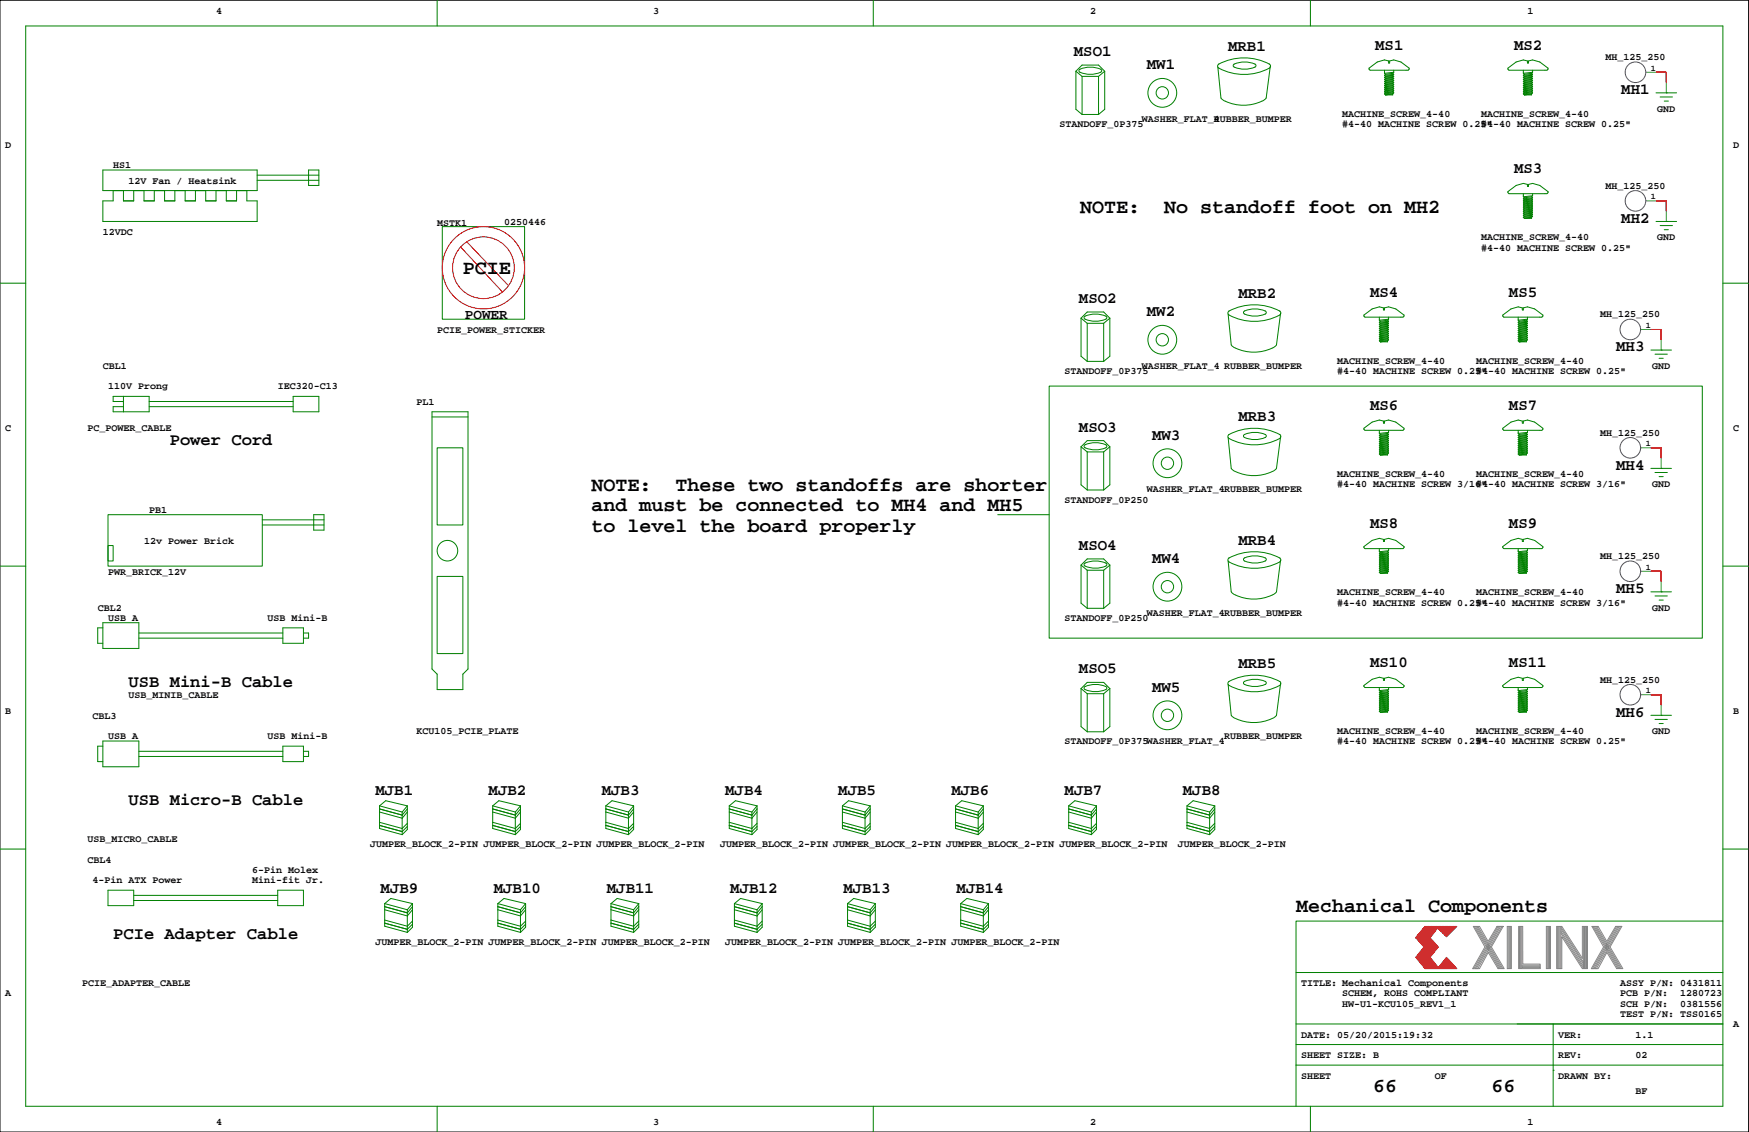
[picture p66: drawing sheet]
<svg xmlns="http://www.w3.org/2000/svg" width="432mm" height="279mm" viewBox="0 0 432 279" stroke-linecap="round" stroke-linejoin="round" font-family="sans-serif">
<defs><g id="words">
<g font-size="4.9">
<text x="266.6" y="52.5">NOTE:</text>
<text x="287.4" y="52.5">No standoff foot on MH2</text>
<text x="114.3" y="67.7">PCIE</text>
<text x="146" y="121.1">NOTE:</text>
<text x="166.8" y="121.1">These two standoffs are shorter</text>
<text x="146" y="126.2">and must be connected to MH4 and MH5</text>
<text x="146" y="131.2">to level the board properly</text>
<text x="320" y="225.2">Mechanical Components</text>
<text x="339" y="269.6">66</text>
<text x="368.2" y="269.6">66</text>
</g>
<g font-size="4.2">
<text x="41.9" y="109.8">Power Cord</text>
<text x="31.7" y="169.5">USB Mini-B Cable</text>
<text x="31.7" y="198.7">USB Micro-B Cable</text>
<text x="27.9" y="231.7">PCIe Adapter Cable</text>
</g>
<g font-size="3.9">
<text x="265.1" y="13.8">MSO1</text>
<text x="283.1" y="17.1">MW1</text>
<text x="303.2" y="12.6">MRB1</text>
<text x="339.5" y="12.3">MS1</text>
<text x="373.8" y="12.3">MS2</text>
<text x="400.3" y="23.2">MH1</text>
<text x="373.8" y="42.8">MS3</text>
<text x="400.3" y="55">MH2</text>
<text x="266.4" y="74.8">MSO2</text>
<text x="305.7" y="73.5">MRB2</text>
<text x="338.3" y="73.3">MS4</text>
<text x="372.5" y="73.3">MS5</text>
<text x="283.1" y="78.1">MW2</text>
<text x="399" y="86.7">MH3</text>
<text x="338.3" y="101.2">MS6</text>
<text x="372.5" y="101.2">MS7</text>
<text x="266.4" y="106.5">MSO3</text>
<text x="305.7" y="104">MRB3</text>
<text x="284.4" y="108.6">MW3</text>
<text x="399" y="115.9">MH4</text>
<text x="338.3" y="130.4">MS8</text>
<text x="372.5" y="130.4">MS9</text>
<text x="266.4" y="135.7">MSO4</text>
<text x="305.7" y="134.5">MRB4</text>
<text x="284.4" y="139">MW4</text>
<text x="399" y="146.4">MH5</text>
<text x="266.4" y="166.2">MSO5</text>
<text x="305.7" y="164.9">MRB5</text>
<text x="338.3" y="164.7">MS10</text>
<text x="372.5" y="164.7">MS11</text>
<text x="284.4" y="170.8">MW5</text>
<text x="399" y="176.9">MH6</text>
<text x="92.7" y="196.2">MJB1</text>
<text x="120.6" y="196.2">MJB2</text>
<text x="148.6" y="196.2">MJB3</text>
<text x="179" y="196.2">MJB4</text>
<text x="207" y="196.2">MJB5</text>
<text x="234.9" y="196.2">MJB6</text>
<text x="262.8" y="196.2">MJB7</text>
<text x="292" y="196.2">MJB8</text>
<text x="94" y="220.3">MJB9</text>
<text x="121.9" y="220.3">MJB10</text>
<text x="149.8" y="220.3">MJB11</text>
<text x="180.3" y="220.3">MJB12</text>
<text x="208.2" y="220.3">MJB13</text>
<text x="236.2" y="220.3">MJB14</text>
</g>
<text font-size="3.5" x="114.8" y="78.7">POWER</text>
<g font-size="2.5">
<text x="53.3" y="3.4">4</text>
<text x="161.3" y="3.4">3</text>
<text x="269.2" y="3.4">2</text>
<text x="377.1" y="3.4">1</text>
<text x="396.4" y="14.9">MH_125_250</text>
<text x="331.4" y="28.8">MACHINE_SCREW_4-40</text>
<text x="365.7" y="28.8">MACHINE_SCREW_4-40</text>
<text x="409.2" y="27.6">GND</text>
<text x="261.6" y="31.4">STANDOFF_0P375</text>
<text x="281.9" y="30.1">WASHER_FLAT_4</text>
<text x="299.7" y="30.1">RUBBER_BUMPER</text>
<text x="331.4" y="31.4">#4-40 MACHINE SCREW 0.25&quot;</text>
<text x="365.7" y="31.4">#4-40 MACHINE SCREW 0.25&quot;</text>
<text x="1.3" y="36.4">D</text>
<text x="27.9" y="41.5">HS1</text>
<text x="427.9" y="36.4">D</text>
<text x="31.7" y="45.3">12V Fan / Heatsink</text>
<text x="396.4" y="46.6">MH_125_250</text>
<text x="25.4" y="58">12VDC</text>
<text x="107.9" y="55.7">MSTK1</text>
<text x="124.4" y="55.5">0250446</text>
<text x="365.7" y="59.3">MACHINE_SCREW_4-40</text>
<text x="409.2" y="59.3">GND</text>
<text x="365.7" y="61.8">#4-40 MACHINE SCREW 0.25&quot;</text>
<text x="107.9" y="82.2">PCIE_POWER_STICKER</text>
<text x="395.1" y="78.3">MH_125_250</text>
<text x="330.1" y="89.8">MACHINE_SCREW_4-40</text>
<text x="364.4" y="89.8">MACHINE_SCREW_4-40</text>
<text x="25.4" y="91">CBL1</text>
<text x="262.8" y="92.3">STANDOFF_0P375</text>
<text x="281.9" y="91">WASHER_FLAT_4 RUBBER_BUMPER</text>
<text x="330.1" y="92.3">#4-40 MACHINE SCREW 0.25&quot;</text>
<text x="364.4" y="92.3">#4-40 MACHINE SCREW 0.25&quot;</text>
<text x="407.9" y="91">GND</text>
<text x="26.7" y="96.1">110V Prong</text>
<text x="68.6" y="96.1">IEC320-C13</text>
<text x="102.8" y="99.9">PL1</text>
<text x="1.3" y="106.3">C</text>
<text x="21.6" y="106.3">PC_POWER_CABLE</text>
<text x="395.1" y="107.5">MH_125_250</text>
<text x="427.9" y="106.3">C</text>
<text x="330.1" y="117.7">MACHINE_SCREW_4-40</text>
<text x="364.4" y="117.7">MACHINE_SCREW_4-40</text>
<text x="262.8" y="124.1">STANDOFF_0P250</text>
<text x="283.1" y="121.5">WASHER_FLAT_4RUBBER_BUMPER</text>
<text x="330.1" y="120.2">#4-40 MACHINE SCREW 3/16&quot;</text>
<text x="364.4" y="120.2">#4-40 MACHINE SCREW 3/16&quot;</text>
<text x="407.9" y="120.2">GND</text>
<text x="36.8" y="126.6">PB1</text>
<text x="35.6" y="134.2">12v Power Brick</text>
<text x="26.7" y="141.8">PWR_BRICK_12V</text>
<text x="395.1" y="138">MH_125_250</text>
<text x="330.1" y="146.9">MACHINE_SCREW_4-40</text>
<text x="330.1" y="149.4">#4-40 MACHINE SCREW 0.25&quot;</text>
<text x="364.4" y="149.4">#4-40 MACHINE SCREW 3/16&quot;</text>
<text x="364.4" y="146.9">MACHINE_SCREW_4-40</text>
<text x="24.1" y="150.7">CBL2</text>
<text x="26.7" y="153.3">USB A</text>
<text x="66" y="153.3">USB Mini-B</text>
<text x="262.8" y="153.3">STANDOFF_0P250</text>
<text x="283.1" y="152">WASHER_FLAT_4RUBBER_BUMPER</text>
<text x="407.9" y="150.7">GND</text>
<text x="31.7" y="172.3">USB_MINIB_CABLE</text>
<text x="395.1" y="168.5">MH_125_250</text>
<text x="1.3" y="176.1">B</text>
<text x="22.9" y="177.4">CBL3</text>
<text x="427.9" y="176.1">B</text>
<text x="26.7" y="182.5">USB A</text>
<text x="66" y="182.5">USB Mini-B</text>
<text x="102.8" y="181.2">KCU105_PCIE_PLATE</text>
<text x="262.8" y="183.7">STANDOFF_0P375WASHER_FLAT_4</text>
<text x="302.2" y="182.5">RUBBER_BUMPER</text>
<text x="330.1" y="183.7">#4-40 MACHINE SCREW 0.25&quot;</text>
<text x="330.1" y="181.2">MACHINE_SCREW_4-40</text>
<text x="364.4" y="183.7">#4-40 MACHINE SCREW 0.25&quot;</text>
<text x="364.4" y="181.2">MACHINE_SCREW_4-40</text>
<text x="407.9" y="181.2">GND</text>
<text x="21.6" y="207.9">USB_MICRO_CABLE</text>
<text x="91.4" y="209.1">JUMPER_BLOCK_2-PIN JUMPER_BLOCK_2-PIN JUMPER_BLOCK_2-PIN</text>
<text x="177.8" y="209.1">JUMPER_BLOCK_2-PIN JUMPER_BLOCK_2-PIN JUMPER_BLOCK_2-PIN JUMPER_BLOCK_2-PIN</text>
<text x="290.8" y="209.1">JUMPER_BLOCK_2-PIN</text>
<text x="21.6" y="212.9">CBL4</text>
<text x="62.2" y="215.5">6-Pin Molex</text>
<text x="22.9" y="218">4-Pin ATX Power</text>
<text x="62.2" y="218">Mini-fit Jr.</text>
<text x="92.7" y="233.3">JUMPER_BLOCK_2-PIN JUMPER_BLOCK_2-PIN JUMPER_BLOCK_2-PIN</text>
<text x="179" y="233.3">JUMPER_BLOCK_2-PIN JUMPER_BLOCK_2-PIN JUMPER_BLOCK_2-PIN</text>
<text x="1.3" y="245.9">A</text>
<text x="20.3" y="243.4">PCIE_ADAPTER_CABLE</text>
<text x="321.2" y="243.4">TITLE: Mechanical Components</text>
<text x="331.4" y="245.9">SCHEM, ROHS COMPLIANT</text>
<text x="400" y="245.9">PCB P/N:</text>
<text x="400" y="243.4">ASSY P/N: 0431811</text>
<text x="414.8" y="245.9">1280723</text>
<text x="331.4" y="248.5">HW-U1-KCU105_REV1_1</text>
<text x="400" y="251">TEST P/N: TSS0165</text>
<text x="400" y="248.5">SCH P/N:</text>
<text x="414.8" y="248.5">0381556</text>
<text x="321.2" y="256.1">DATE: 05/20/2015:19:32</text>
<text x="384.7" y="256.1">VER:</text>
<text x="403.8" y="256.1">1.1</text>
<text x="427.9" y="253.6">A</text>
<text x="321.2" y="261.2">SHEET SIZE: B</text>
<text x="384.7" y="261.2">REV:</text>
<text x="403.8" y="261.2">02</text>
<text x="321.2" y="266.3">SHEET</text>
<text x="354.2" y="266.3">OF</text>
<text x="384.7" y="266.3">DRAWN BY:</text>
<text x="403.8" y="270.1">BF</text>
<text x="53.3" y="277.7">4</text>
<text x="161.3" y="277.7">3</text>
<text x="269.2" y="277.7">2</text>
<text x="377.1" y="277.7">1</text>
</g>
<g font-size="2.1">
<text x="407.6" y="17.5">1</text>
<text x="407.6" y="49.2">1</text>
<text x="406.3" y="80.9">1</text>
<text x="406.3" y="110.2">1</text>
<text x="406.3" y="140.6">1</text>
<text x="406.3" y="171.1">1</text>
</g>
</g></defs>
<path d="M0 .1h431.7v279.3h-431.7z" fill="none" stroke="#000" stroke-width=".25"/>
<g fill="none" stroke="#008000" stroke-width=".25">
<path d="M6.3 6.4h419.1v266.7h-419.1zM107.9 .1v6.3M215.6 .1v6.3M265.6 17.6v9.4l1.5 1.3M265.6 17.6l1.5-1.5h4.1l1.5 1.5M265.6 17.6l1.5 1.3M267.1 18.9v9.4M267.1 18.9h4.1M271.2 18.9v9.4M271.7 17.1l.3 .4-.3 .3M271.7 17.1a6 6 0 0 0-5.3 .2v.3a5.8 5.8 0 0 0 5.3 .2M272.7 17.6v9.4l-1.5 1.3"/>
<path d="M272.7 17.6l-1.5 1.3M300.7 16.6l.7 7.6 1.1 .8M300.8 15.9a13.5 13.5 0 0 1 12.7 0M300.9 15.8l-.3 .5 .3 .5M309.8 15.8l.3 .4-.3 .4M309.8 15.8a6 6 0 0 0-5.3 .2v.4a5.8 5.8 0 0 0 5.3 .2M313.4 15.8l.2 .3v.4a12.7 12.7 0 0 1-12.7 .3M313.6 16.3l-1 7.9-1 .8M323.5 .1v6.3M338 16.8l2-1.5 1.8-.5 1 .2v.6h.3v-.6l1-.2 1.8 .5 2 1.5v.3l-.3 .2h-9.3zM341.8 19.6l.3 .3M341.8 19.1l.3 .3"/>
<path d="M341.8 18.6l.3 .3M341.8 18.1l.3 .2M341.8 17.3v.8M342.1 19.9l-.3 .2M342.1 18.9l-.3 .2M342.1 18.3l-.3 .3M342.1 19.4l-.3 .2M343.8 19.6l-1.7 .3M343.8 19.6l.3 .3M343.8 19.1l-1.7 .3M343.8 18.6l-1.7 .3M343.8 18.6l.3 .3"/>
<path d="M343.8 18.1l-1.7 .2M343.8 18.1l.3 .2M343.8 19.1l.3 .3M344.1 19.9l-.3 .2M344.1 19.4l-.3 .2M344.1 18.9l-.3 .2M344.1 18.3l-.3 .3M344.1 19.9l-2.3 .2M344.1 17.8l-.3 .3M344.1 18.9l-2.3 .2M344.1 19.4l-2.3 .2M344.1 17.3v.5"/>
<path d="M344.1 18.3l-2.3 .3M344.1 17.8l-2.3 .3M372.3 16.8l2-1.5 1.8-.5 1 .2v.6h.3v-.6l1-.2 1.8 .5 2 1.5v.3l-.3 .2h-9.4zM376.1 19.6l.2 .3M376.1 19.1l.2 .3M376.1 18.6l.2 .3M376.1 18.1l.2 .2M376.1 17.3v.8M376.3 19.9l-.2 .2M376.3 18.9l-.2 .2M376.3 18.3l-.2 .3M376.3 19.4l-.2 .2"/>
<path d="M378.1 19.6l-1.8 .3M378.1 19.6l.3 .3M378.1 19.1l-1.8 .3M378.1 18.6l-1.8 .3M378.1 18.6l.3 .3M378.1 18.1l-1.8 .2M378.1 18.1l.3 .2M378.1 19.1l.3 .3M378.4 19.9l-.3 .2M378.4 19.4l-.3 .2M378.4 18.9l-.3 .2M378.4 18.3l-.3 .3"/>
<path d="M378.4 19.9l-2.3 .2M378.4 17.8l-.3 .3M378.4 18.9l-2.3 .2M378.4 19.4l-2.3 .2M378.4 17.3v.5M378.4 18.3l-2.3 .3M378.4 17.8l-2.3 .3M267.1 28.3h4.1M302.5 25a10.7 10.7 0 0 0 9 0M341.8 23.2l.3 .2M341.8 20.6l.3 .3M341.8 22.7l.3 .2"/>
<path d="M341.8 22.2l.3 .2M341.8 21.6l.3 .3M341.8 21.1l.3 .3M341.8 20.1l.3 .3M342.1 22.9l-.3 .3M342.1 22.4l-.3 .3M342.1 21.9l-.3 .3M342.1 21.4l-.3 .2M342.1 20.9l-.3 .2M342.1 20.4l-.3 .2M343.8 22.7l-1.7 .2M343.8 22.7l.3 .2"/>
<path d="M343.8 22.2l-1.7 .2M343.8 22.2l.3 .2M343.8 21.6l-1.7 .3M343.8 21.6l.3 .3M343.8 21.1l-1.7 .3M343.8 21.1l.3 .3M343.8 20.6l-1.7 .3M343.8 20.6l.3 .3M343.8 20.1l-1.7 .3M343.8 20.1l.3 .3M343.8 23.2l-1.7 .2M343.8 23.2v.2h-1.7"/>
<path d="M344.1 22.9l-.3 .3M344.1 20.9l-.3 .2M344.1 22.4l-2.3 .3M344.1 22.4l-.3 .3M344.1 20.4l-.3 .2M344.1 21.9l-2.3 .3M344.1 21.9l-.3 .3M344.1 21.4l-2.3 .2M344.1 21.4l-.3 .2M344.1 20.9l-2.3 .2M344.1 20.4l-2.3 .2M344.1 22.9l-2.3 .3"/>
<path d="M376.1 23.2l.2 .2M376.1 20.6l.2 .3M376.1 22.7l.2 .2M376.1 20.1l.2 .3M376.1 22.2l.2 .2M376.1 21.6l.2 .3M376.1 21.1l.2 .3M376.3 22.9l-.2 .3M376.3 22.4l-.2 .3M376.3 21.9l-.2 .3M376.3 21.4l-.2 .2M376.3 20.9l-.2 .2"/>
<path d="M376.3 20.4l-.2 .2M378.1 23.2v.2h-1.8M378.1 22.7l-1.8 .2M378.1 22.7l.3 .2M378.1 22.2l-1.8 .2M378.1 22.2l.3 .2M378.1 21.6l-1.8 .3M378.1 21.6l.3 .3M378.1 21.1l-1.8 .3M378.1 21.1l.3 .3M378.1 20.6l-1.8 .3M378.1 20.6l.3 .3"/>
<path d="M378.1 20.1l-1.8 .3M378.1 20.1l.3 .3M378.1 23.2l-1.8 .2M378.4 22.9l-.3 .3M378.4 20.9l-.3 .2M378.4 22.4l-2.3 .3M378.4 22.4l-.3 .3M378.4 20.4l-.3 .2M378.4 21.9l-2.3 .3M378.4 21.9l-.3 .3M378.4 21.4l-2.3 .2M378.4 21.4l-.3 .2"/>
<path d="M378.4 20.9l-2.3 .2M378.4 20.4l-2.3 .2M378.4 22.9l-2.3 .3M408.8 22.9h5.1M409.9 23.9h3M410.9 24.9h1M411.4 22.9h.1M25.4 42v5zM25.4 47h38.1zM25.4 54.7h38.1zM25.4 49.6v5.1zM25.4 49.6h2.5v-2.6h2.6v2.6h2.5v-2.6h2.6v2.6h2.5v-2.6h2.5v2.6h2.6v-2.6h2.5v2.6h2.5v-2.6h2.6v2.6h2.5v-2.6h2.6v2.6h2.5v-2.6h2.5v2.6h2.6"/>
<path d="M25.4 42h38.1v5M63.5 49.6v5.1zM63.5 44.5h15.2M63.5 43.2h15.2M76.2 42h2.5v3.8h-2.5zM109.2 55.9h20.3v22.9h-20.3zM372.3 47.3l2-1.5 1.8-.5 1 .2v.5h.3v-.5l1-.2 1.8 .5 2 1.5v.3l-.3 .2h-9.4zM376.1 47.8v.8M376.1 53.6l.2 .3M376.1 51.1l.2 .3M376.1 53.1l.2 .3M376.1 50.6l.2 .3"/>
<path d="M376.1 52.6l.2 .3M376.1 50.1l.2 .2M376.1 52.1l.2 .3M376.1 49.6l.2 .2M376.1 51.6l.2 .3M376.1 49.1l.2 .2M376.1 48.6l.2 .2M376.3 50.3l-.2 .3M376.3 49.8l-.2 .3M376.3 49.3l-.2 .3M376.3 53.4l-.2 .2M376.3 52.9l-.2 .2"/>
<path d="M376.3 52.4l-.2 .2M376.3 51.9l-.2 .2M376.3 51.4l-.2 .2M376.3 50.9l-.2 .2M376.3 48.8l-.2 .3M378.1 53.6v.3h-1.8M378.1 53.1l-1.8 .3M378.1 53.1l.3 .3M378.1 52.6l-1.8 .3M378.1 52.6l.3 .3M378.1 52.1l-1.8 .3M378.1 52.1l.3 .3"/>
<path d="M378.1 51.6l-1.8 .3M378.1 51.6l.3 .3M378.1 51.1l-1.8 .3M378.1 51.1l.3 .3M378.1 50.6l-1.8 .3M378.1 50.6l.3 .3M378.1 50.1l-1.8 .2M378.1 50.1l.3 .2M378.1 49.6l-1.8 .2M378.1 49.1l-1.8 .2M378.1 49.1l.3 .2M378.1 48.6l-1.8 .2"/>
<path d="M378.1 48.6l.3 .2M378.1 49.6l.3 .2M378.1 53.6l-1.8 .3M378.4 47.8v.5M378.4 48.3l-.3 .3M378.4 53.4l-.3 .2M378.4 51.4l-.3 .2M378.4 52.9l-2.3 .2M378.4 52.9l-.3 .2M378.4 50.9l-.3 .2M378.4 52.4l-2.3 .2M378.4 52.4l-.3 .2"/>
<path d="M378.4 50.3l-.3 .3M378.4 51.9l-2.3 .2M378.4 51.9l-.3 .2M378.4 49.8l-.3 .3M378.4 51.4l-2.3 .2M378.4 49.3l-.3 .3M378.4 50.9l-2.3 .2M378.4 48.8l-.3 .3M378.4 50.3l-2.3 .3M378.4 49.3l-2.3 .3M378.4 49.8l-2.3 .3M378.4 48.8l-2.3 .3"/>
<path d="M378.4 48.3l-2.3 .3M378.4 53.4l-2.3 .2M408.8 54.7h5.1M409.9 55.7h3M410.9 56.7h1M411.4 54.7h.1M0 69.9h6.3M116.8 66.1h.1M132.1 68.6h.1M266.9 78.5v9.4l1.5 1.3M266.9 78.5l1.5-1.5h4.1l1.5 1.5M266.9 78.5l1.5 1.3"/>
<path d="M267.9 78a6 6 0 0 1 5.3 .2v.4a5.8 5.8 0 0 1-5.3 .2M267.9 78l-.3 .4 .3 .4M268.4 79.8v9.4M268.4 79.8h4.1M272.5 79.8v9.4M274 78.5v9.4l-1.5 1.3M274 78.5l-1.5 1.3M303.4 76.8a13.5 13.5 0 0 1 12.6 0M303.5 76.8l-.3 .3v.4a12.3 12.3 0 0 0 13 0v-.4l-.3-.3M307.1 76.8a5.9 5.9 0 0 1 5.5 .2v.3a5.6 5.6 0 0 1-5.6 0zM316.2 77.3l-1.1 7.8a8.8 8.8 0 0 1-7.4 1.7l-3-1-.7-.7-.8-7.6M336.7 77.8l2.1-1.6 1.7-.5 1.1 .3v.5h.2v-.5l1-.3 1.8 .5 2 1.6v.2l-.2 .3h-9.4z"/>
<path d="M340.5 78.3v.7M340.5 79.5l.3 .3M340.5 79l.3 .3M340.8 79.8l-.3 .3M340.8 79.3l-.3 .2M342.6 79.5l-1.8 .3M342.6 79.5l.2 .3M342.6 79l-1.8 .3M342.6 79l.2 .3M342.8 78.3v.5M342.8 79.8l-.2 .3M342.8 79.3l-.2 .2"/>
<path d="M342.8 78.8l-.2 .2M342.8 79.8l-2.3 .3M342.8 79.3l-2.3 .2M342.8 78.8l-2.3 .2M371 77.8l2-1.6 1.8-.5 1 .3v.5h.3v-.5l1-.3 1.8 .5 2 1.6v.2l-.2 .3h-9.4zM374.8 78.3v.7M374.8 79l.3 .3M374.8 79.5l.3 .3M375.1 79.8l-.3 .3M375.1 79.3l-.3 .2M376.9 79.5l-1.8 .3M376.9 79.5l.2 .3"/>
<path d="M376.9 79l-1.8 .3M376.9 79l.2 .3M377.1 78.3v.5M377.1 79.8l-.2 .3M377.1 79.3l-.2 .2M377.1 78.8l-.2 .2M377.1 79.8l-2.3 .3M377.1 79.3l-2.3 .2M377.1 78.8l-2.3 .2M425.4 69.9h6.3M30.5 99.1h-2.6v-1.3h8.9v3.8h-8.9v-1.2h2.6M30.5 97.8v3.8"/>
<path d="M36.8 99.1h35.6M72.4 97.8h6.3v3.8h-6.3zM259 95.3h161.3v62.2h-161.3zM268.4 89.2h4.1M340.5 84.1l.3 .3M340.5 81.6l.3 .2M340.5 83.6l.3 .3M340.5 81.1l.3 .2M340.5 83.1l.3 .3M340.5 80.6l.3 .2M340.5 82.6l.3 .2M340.5 80.1l.3 .2"/>
<path d="M340.5 82.1l.3 .2M340.8 83.9l-.3 .2M340.8 83.4l-.3 .2M340.8 82.8l-.3 .3M340.8 82.3l-.3 .3M340.8 81.8l-.3 .3M340.8 81.3l-.3 .3M340.8 80.8l-.3 .3M340.8 80.3l-.3 .3M342.6 84.1v.3h-1.8M342.6 83.6l-1.8 .3M342.6 83.6l.2 .3"/>
<path d="M342.6 83.1l-1.8 .3M342.6 83.1l.2 .3M342.6 82.6l-1.8 .2M342.6 82.6l.2 .2M342.6 82.1l-1.8 .2M342.6 82.1l.2 .2M342.6 81.6l-1.8 .2M342.6 81.6l.2 .2M342.6 81.1l-1.8 .2M342.6 81.1l.2 .2M342.6 80.6l-1.8 .2M342.6 80.6l.2 .2"/>
<path d="M342.6 80.1l-1.8 .2M342.6 80.1l.2 .2M342.6 84.1l-1.8 .3M342.8 83.9l-.2 .2M342.8 81.8l-.2 .3M342.8 83.4l-2.3 .2M342.8 83.4l-.2 .2M342.8 81.3l-.2 .3M342.8 82.8l-2.3 .3M342.8 82.8l-.2 .3M342.8 80.8l-.2 .3M342.8 82.3l-2.3 .3"/>
<path d="M342.8 82.3l-.2 .3M342.8 80.3l-.2 .3M342.8 81.8l-2.3 .3M342.8 81.3l-2.3 .3M342.8 80.8l-2.3 .3M342.8 80.3l-2.3 .3M342.8 83.9l-2.3 .2M374.8 84.1l.3 .3M374.8 83.6l.3 .3M374.8 83.1l.3 .3M374.8 82.6l.3 .2M374.8 82.1l.3 .2"/>
<path d="M374.8 81.6l.3 .2M374.8 81.1l.3 .2M374.8 80.1l.3 .2M374.8 80.6l.3 .2M375.1 83.9l-.3 .2M375.1 83.4l-.3 .2M375.1 82.8l-.3 .3M375.1 82.3l-.3 .3M375.1 81.8l-.3 .3M375.1 81.3l-.3 .3M375.1 80.8l-.3 .3M375.1 80.3l-.3 .3"/>
<path d="M376.9 83.6l-1.8 .3M376.9 83.6l.2 .3M376.9 83.1l-1.8 .3M376.9 83.1l.2 .3M376.9 82.6l-1.8 .2M376.9 82.6l.2 .2M376.9 82.1l-1.8 .2M376.9 82.1l.2 .2M376.9 81.6l-1.8 .2M376.9 81.6l.2 .2M376.9 81.1l-1.8 .2M376.9 81.1l.2 .2"/>
<path d="M376.9 80.6l-1.8 .2M376.9 80.6l.2 .2M376.9 80.1l-1.8 .2M376.9 80.1l.2 .2M376.9 84.1l-1.8 .3M376.9 84.1v.3h-1.8M377.1 83.9l-.2 .2M377.1 81.8l-.2 .3M377.1 83.4l-2.3 .2M377.1 83.4l-.2 .2M377.1 81.3l-.2 .3M377.1 82.8l-2.3 .3"/>
<path d="M377.1 82.8l-.2 .3M377.1 80.8l-.2 .3M377.1 82.3l-2.3 .3M377.1 82.3l-.2 .3M377.1 80.3l-.2 .3M377.1 81.8l-2.3 .3M377.1 81.3l-2.3 .3M377.1 80.8l-2.3 .3M377.1 80.3l-2.3 .3M377.1 83.9l-2.3 .2M407.6 86.4h5.1M408.6 87.4h3"/>
<path d="M409.6 88.4h1M410.1 86.4h.1M36.8 100.4h35.6M106.7 101.6h8.8v63.5l-1.2 1.3v3.8h-6.4v-3.8l-1.2-1.3zM106.7 102.9h8.8M107.9 110.5h6.4v19.1h-6.4zM266.9 110.3v9.4l1.5 1.2M266.9 110.3l1.5-1.5h4.1l1.5 1.5M266.9 110.3l1.5 1.2M267.9 109.8l1.4-.5h1.5l2.2 .5M267.9 109.8l-.3 .3 .3 .4M268.4 111.5v9.4"/>
<path d="M268.4 111.5h4.1M272.5 111.5v9.4M273 109.8l.2 .2v.3a5.8 5.8 0 0 1-5.3 .2M274 110.3v9.4l-1.5 1.2M274 110.3l-1.5 1.2M303.2 108l.8 7.6 1 .8M303.4 107.3a13.5 13.5 0 0 1 12.6 0M303.5 107.2l-.3 .3v.4a12.3 12.3 0 0 0 13 0v-.4l-.3-.3M305 116.4a10.7 10.7 0 0 0 9.1 0M307.1 107.3a5.9 5.9 0 0 1 5.5 .1v.4a5.6 5.6 0 0 1-5.6 0zM316.2 107.7l-1.1 7.9-1 .8M336.7 105.7l2.1-1.5 1.7-.5 1.1 .2v.5h.2v-.5l1-.2 1.8 .5 2 1.5v.3l-.2 .2h-9.4z"/>
<path d="M340.5 112.1l.3 .2M340.5 111.5l.3 .3M340.5 109l.3 .3M340.5 111l.3 .3M340.5 108.5l.3 .3M340.5 110.5l.3 .3M340.5 108l.3 .2M340.5 110l.3 .3M340.5 107.5l.3 .2M340.5 109.5l.3 .3M340.5 107l.3 .2M340.5 106.2v.8"/>
<path d="M340.8 111.8l-.3 .3M340.8 111.3l-.3 .2M340.8 110.8l-.3 .2M340.8 110.3l-.3 .2M340.8 109.8l-.3 .2M340.8 109.3l-.3 .2M340.8 108.8l-.3 .2M340.8 107.7l-.3 .3M340.8 107.2l-.3 .3M340.8 108.2l-.3 .3M342.6 111.5l-1.8 .3M342.6 111.5l.2 .3"/>
<path d="M342.6 111l-1.8 .3M342.6 111l.2 .3M342.6 110.5l-1.8 .3M342.6 110.5l.2 .3M342.6 110l-1.8 .3M342.6 110l.2 .3M342.6 109.5l-1.8 .3M342.6 109.5l.2 .3M342.6 109l-1.8 .3M342.6 109l.2 .3M342.6 108.5l-1.8 .3M342.6 108.5l.2 .3"/>
<path d="M342.6 108l-1.8 .2M342.6 107.5l-1.8 .2M342.6 107.5l.2 .2M342.6 107l-1.8 .2M342.6 107l.2 .2M342.6 108l.2 .2M342.6 112.1l-1.8 .2M342.6 112.1v.2h-1.8M342.8 106.2v.5M342.8 111.8l-.2 .3M342.8 109.8l-.2 .2M342.8 111.3l-2.3 .2"/>
<path d="M342.8 111.3l-.2 .2M342.8 109.3l-.2 .2M342.8 110.8l-2.3 .2M342.8 110.8l-.2 .2M342.8 108.8l-.2 .2M342.8 110.3l-2.3 .2M342.8 110.3l-.2 .2M342.8 108.2l-.2 .3M342.8 109.8l-2.3 .2M342.8 107.7l-.2 .3M342.8 109.3l-2.3 .2M342.8 107.2l-.2 .3"/>
<path d="M342.8 108.8l-2.3 .2M342.8 106.7l-.2 .3M342.8 107.7l-2.3 .3M342.8 108.2l-2.3 .3M342.8 107.2l-2.3 .3M342.8 106.7l-2.3 .3M342.8 111.8l-2.3 .3M371 105.7l2-1.5 1.8-.5 1 .2v.5h.3v-.5l1-.2 1.8 .5 2 1.5v.3l-.2 .2h-9.4zM374.8 106.2v.8M374.8 112.1l.3 .2M374.8 111.5l.3 .3M374.8 111l.3 .3"/>
<path d="M374.8 110.5l.3 .3M374.8 110l.3 .3M374.8 109.5l.3 .3M374.8 109l.3 .3M374.8 108l.3 .2M374.8 108.5l.3 .3M374.8 107l.3 .2M374.8 107.5l.3 .2M375.1 111.8l-.3 .3M375.1 111.3l-.3 .2M375.1 110.8l-.3 .2M375.1 110.3l-.3 .2"/>
<path d="M375.1 109.8l-.3 .2M375.1 109.3l-.3 .2M375.1 108.8l-.3 .2M375.1 107.7l-.3 .3M375.1 107.2l-.3 .3M375.1 108.2l-.3 .3M376.9 112.1v.2h-1.8M376.9 111.5l-1.8 .3M376.9 111.5l.2 .3M376.9 111l-1.8 .3M376.9 111l.2 .3M376.9 110.5l-1.8 .3"/>
<path d="M376.9 110.5l.2 .3M376.9 110l-1.8 .3M376.9 110l.2 .3M376.9 109.5l-1.8 .3M376.9 109.5l.2 .3M376.9 109l-1.8 .3M376.9 109l.2 .3M376.9 108.5l-1.8 .3M376.9 108.5l.2 .3M376.9 108l-1.8 .2M376.9 107.5l-1.8 .2M376.9 107.5l.2 .2"/>
<path d="M376.9 107l-1.8 .2M376.9 107l.2 .2M376.9 108l.2 .2M376.9 112.1l-1.8 .2M377.1 106.2v.5M377.1 111.8l-.2 .3M377.1 109.8l-.2 .2M377.1 111.3l-2.3 .2M377.1 111.3l-.2 .2M377.1 109.3l-.2 .2M377.1 110.8l-2.3 .2M377.1 110.8l-.2 .2"/>
<path d="M377.1 108.8l-.2 .2M377.1 110.3l-2.3 .2M377.1 110.3l-.2 .2M377.1 108.2l-.2 .3M377.1 109.8l-2.3 .2M377.1 107.7l-.2 .3M377.1 109.3l-2.3 .2M377.1 107.2l-.2 .3M377.1 108.8l-2.3 .2M377.1 106.7l-.2 .3M377.1 107.7l-2.3 .3M377.1 108.2l-2.3 .3"/>
<path d="M377.1 107.2l-2.3 .3M377.1 106.7l-2.3 .3M377.1 111.8l-2.3 .3M407.6 115.6h5.1M408.6 116.6h3M409.6 117.6h1M410.1 115.6h.1M0 139.7h6.3M26.7 134.7h1.2v3.8h-1.2zM26.7 127h38.1v12.7h-38.1zM64.8 129.6h15.2M64.8 128.3h15.2"/>
<path d="M77.5 127h2.5v3.8h-2.5zM246.3 127h12.7M266.9 139.5v9.4l1.5 1.2M266.9 139.5l1.5-1.5h4.1l1.5 1.5M266.9 139.5l1.5 1.2M267.9 139a6 6 0 0 1 5.3 .2v.3a5.8 5.8 0 0 1-5.3 .2M267.9 139l-.3 .4 .3 .3M268.4 120.9h4.1M274 139.5v9.4l-1.5 1.2M274 139.5l-1.5 1.2M303.2 138.5l.8 7.6 1 .7M303.4 137.8a13.5 13.5 0 0 1 12.6 0"/>
<path d="M303.5 137.7l-.4 .5 .4 .5M303.5 138.7a13.2 13.2 0 0 0 12.4 0M307.1 137.8a5.9 5.9 0 0 1 5.5 .1v.3a5.6 5.6 0 0 1-5.6 0zM315.9 137.7l.3 .5-.3 .5M316.2 138.2l-1.1 7.9-1 .7M336.7 134.9l2.1-1.5 1.7-.5 1.1 .2v.5h.2v-.5l1-.2 1.8 .5 2 1.5v.3l-.2 .2h-9.4zM340.5 135.4v.8M340.5 138.7l.3 .3M340.5 138.2l.3 .3M340.5 137.7l.3 .3M340.5 139.7l.3 .3M340.5 137.2l.3 .2"/>
<path d="M340.5 139.2l.3 .3M340.5 136.7l.3 .2M340.5 136.2l.3 .2M340.8 140l-.3 .2M340.8 139.5l-.3 .2M340.8 139l-.3 .2M340.8 138.5l-.3 .2M340.8 138l-.3 .2M340.8 136.9l-.3 .3M340.8 136.4l-.3 .3M340.8 137.4l-.3 .3M342.6 139.7l-1.8 .3"/>
<path d="M342.6 139.7l.2 .3M342.6 139.2l-1.8 .3M342.6 139.2l.2 .3M342.6 138.7l-1.8 .3M342.6 138.7l.2 .3M342.6 138.2l-1.8 .3M342.6 138.2l.2 .3M342.6 137.7l-1.8 .3M342.6 137.7l.2 .3M342.6 137.2l-1.8 .2M342.6 136.7l-1.8 .2M342.6 136.7l.2 .2"/>
<path d="M342.6 136.2l-1.8 .2M342.6 136.2l.2 .2M342.6 137.2l.2 .2M342.8 135.4v.5M342.8 140l-.2 .2M342.8 139.5l-.2 .2M342.8 139l-.2 .2M342.8 138.5l-.2 .2M342.8 140l-2.3 .2M342.8 138l-.2 .2M342.8 139.5l-2.3 .2M342.8 137.4l-.2 .3"/>
<path d="M342.8 139l-2.3 .2M342.8 136.9l-.2 .3M342.8 138.5l-2.3 .2M342.8 136.4l-.2 .3M342.8 138l-2.3 .2M342.8 135.9l-.2 .3M342.8 136.9l-2.3 .3M342.8 137.4l-2.3 .3M342.8 136.4l-2.3 .3M342.8 135.9l-2.3 .3M371 134.9l2-1.5 1.8-.5 1 .2v.5h.3v-.5l1-.2 1.8 .5 2 1.5v.3l-.2 .2h-9.4zM374.8 135.4v.8"/>
<path d="M374.8 138.7l.3 .3M374.8 139.7l.3 .3M374.8 137.2l.3 .2M374.8 139.2l.3 .3M374.8 138.2l.3 .3M374.8 137.7l.3 .3M374.8 136.2l.3 .2M374.8 136.7l.3 .2M375.1 140l-.3 .2M375.1 139.5l-.3 .2M375.1 139l-.3 .2M375.1 138.5l-.3 .2"/>
<path d="M375.1 138l-.3 .2M375.1 136.9l-.3 .3M375.1 136.4l-.3 .3M375.1 137.4l-.3 .3M376.9 139.7l-1.8 .3M376.9 139.7l.2 .3M376.9 139.2l-1.8 .3M376.9 139.2l.2 .3M376.9 138.7l-1.8 .3M376.9 138.7l.2 .3M376.9 138.2l-1.8 .3M376.9 138.2l.2 .3"/>
<path d="M376.9 137.7l-1.8 .3M376.9 137.7l.2 .3M376.9 137.2l-1.8 .2M376.9 136.7l-1.8 .2M376.9 136.7l.2 .2M376.9 136.2l-1.8 .2M376.9 136.2l.2 .2M376.9 137.2l.2 .2M377.1 135.4v.5M377.1 139l-.2 .2M377.1 138.5l-.2 .2M377.1 140l-2.3 .2"/>
<path d="M377.1 140l-.2 .2M377.1 138l-.2 .2M377.1 139.5l-2.3 .2M377.1 139.5l-.2 .2M377.1 137.4l-.2 .3M377.1 139l-2.3 .2M377.1 136.9l-.2 .3M377.1 138.5l-2.3 .2M377.1 136.4l-.2 .3M377.1 138l-2.3 .2M377.1 135.9l-.2 .3M377.1 136.9l-2.3 .3"/>
<path d="M377.1 137.4l-2.3 .3M377.1 136.4l-2.3 .3M377.1 135.9l-2.3 .3M425.4 139.7h6.3M25.4 155h-1.3v3.8h1.3M25.4 153.7h8.9v6.3h-8.9zM34.3 157.5h35.5M34.3 156.2h35.5M69.8 155h5.1v3.8h-5.1zM74.9 156.2h1.3v1.3h-1.3M107.9 142.3h6.4v19h-6.4zM268.4 140.7v9.4"/>
<path d="M268.4 150.1h4.1M268.4 140.7h4.1M272.5 140.7v9.4M305 146.9a10.7 10.7 0 0 0 9.1 0M340.5 141.3l.3 .2M340.5 140.7l.3 .3M340.5 140.2l.3 .3M340.8 141l-.3 .3M340.8 140.5l-.3 .2M342.6 141.3v.2h-1.8M342.6 140.7l-1.8 .3M342.6 140.7l.2 .3"/>
<path d="M342.6 140.2l-1.8 .3M342.6 140.2l.2 .3M342.6 141.3l-1.8 .2M342.8 140.5l-.2 .2M342.8 141l-.2 .3M342.8 140.5l-2.3 .2M342.8 141l-2.3 .3M374.8 141.3l.3 .2M374.8 140.7l.3 .3M374.8 140.2l.3 .3M375.1 141l-.3 .3M375.1 140.5l-.3 .2"/>
<path d="M376.9 141.3v.2h-1.8M376.9 140.7l-1.8 .3M376.9 140.7l.2 .3M376.9 140.2l-1.8 .3M376.9 140.2l.2 .3M376.9 141.3l-1.8 .2M377.1 141l-.2 .3M377.1 140.5l-2.3 .2M377.1 140.5l-.2 .2M377.1 141l-2.3 .3M407.6 146.1h5.1M408.6 147.1h3"/>
<path d="M409.6 148.1h1M410.1 146.1h.1M266.9 170v9.3l1.5 1.3M266.9 170l1.5-1.6h4.1l1.5 1.6M266.9 170l1.5 1.2M267.9 169.5a6 6 0 0 1 5.3 .2v.3a5.8 5.8 0 0 1-5.3 .2M267.9 169.4l-.3 .4 .3 .4M268.4 171.2v9.4M268.4 171.2h4.1M272.5 171.2v9.4M274 170v9.3l-1.5 1.3M274 170l-1.5 1.2"/>
<path d="M303.4 168.2a13.5 13.5 0 0 1 12.6 0M303.5 168.2l-.3 .3v.4a12.3 12.3 0 0 0 13 0v-.4l-.3-.3M307.1 168.3a5.9 5.9 0 0 1 5.5 .1v.3a5.6 5.6 0 0 1-5.6 0zM316.2 168.7l-1.1 7.9a8.8 8.8 0 0 1-7.4 1.6l-3-1-.7-.6-.8-7.7M336.7 169.2l2.1-1.5 1.7-.5 1.1 .2v.5h.2v-.5l1-.2 1.8 .5 2 1.5v.2l-.2 .3h-9.4zM340.5 169.7v.8M340.5 175.5l.3 .3M340.5 173l.3 .3M340.5 175l.3 .3M340.5 172.5l.3 .2M340.5 174.5l.3 .3M340.5 172l.3 .2"/>
<path d="M340.5 174l.3 .3M340.5 171.5l.3 .2M340.5 173.5l.3 .3M340.5 171l.3 .2M340.5 170.5l.3 .2M340.8 175.3l-.3 .2M340.8 174.8l-.3 .2M340.8 174.3l-.3 .2M340.8 173.8l-.3 .2M340.8 173.3l-.3 .2M340.8 172.7l-.3 .3M340.8 172.2l-.3 .3"/>
<path d="M340.8 171.2l-.3 .3M340.8 171.7l-.3 .3M340.8 170.7l-.3 .3M342.6 175.5v.3h-1.8M342.6 175l-1.8 .3M342.6 175l.2 .3M342.6 174.5l-1.8 .3M342.6 174.5l.2 .3M342.6 174l-1.8 .3M342.6 174l.2 .3M342.6 173.5l-1.8 .3M342.6 173.5l.2 .3"/>
<path d="M342.6 173l-1.8 .3M342.6 173l.2 .3M342.6 172.5l-1.8 .2M342.6 172.5l.2 .2M342.6 172l-1.8 .2M342.6 172l.2 .2M342.6 171.5l-1.8 .2M342.6 171l-1.8 .2M342.6 171l.2 .2M342.6 170.5l-1.8 .2M342.6 170.5l.2 .2M342.6 171.5l.2 .2"/>
<path d="M342.6 175.5l-1.8 .3M342.8 169.7v.5M342.8 175.3l-.2 .2M342.8 173.3l-.2 .2M342.8 174.8l-.2 .2M342.8 172.7l-.2 .3M342.8 172.2l-.2 .3M342.8 173.8l-.2 .2M342.8 171.7l-.2 .3M342.8 171.2l-.2 .3M342.8 170.7l-.2 .3M342.8 170.2l-.2 .3"/>
<path d="M342.8 174.8l-2.3 .2M342.8 174.3l-2.3 .2M342.8 174.3l-.2 .2M342.8 173.8l-2.3 .2M342.8 173.3l-2.3 .2M342.8 172.7l-2.3 .3M342.8 172.2l-2.3 .3M342.8 171.2l-2.3 .3M342.8 171.7l-2.3 .3M342.8 170.7l-2.3 .3M342.8 170.2l-2.3 .3M342.8 175.3l-2.3 .2"/>
<path d="M371 169.2l2-1.5 1.8-.5 1 .2v.5h.3v-.5l1-.2 1.8 .5 2 1.5v.2l-.2 .3h-9.4zM374.8 169.7v.8M374.8 175.5l.3 .3M374.8 175l.3 .3M374.8 174.5l.3 .3M374.8 174l.3 .3M374.8 173.5l.3 .3M374.8 173l.3 .3M374.8 172.5l.3 .2M374.8 171.5l.3 .2M374.8 172l.3 .2M374.8 170.5l.3 .2"/>
<path d="M374.8 171l.3 .2M375.1 175.3l-.3 .2M375.1 174.8l-.3 .2M375.1 174.3l-.3 .2M375.1 173.8l-.3 .2M375.1 173.3l-.3 .2M375.1 172.7l-.3 .3M375.1 172.2l-.3 .3M375.1 171.2l-.3 .3M375.1 170.7l-.3 .3M375.1 171.7l-.3 .3M376.9 175.5v.3h-1.8"/>
<path d="M376.9 175l-1.8 .3M376.9 175l.2 .3M376.9 174.5l-1.8 .3M376.9 174.5l.2 .3M376.9 174l-1.8 .3M376.9 174l.2 .3M376.9 173.5l-1.8 .3M376.9 173.5l.2 .3M376.9 173l-1.8 .3M376.9 173l.2 .3M376.9 172.5l-1.8 .2M376.9 172.5l.2 .2"/>
<path d="M376.9 172l-1.8 .2M376.9 172l.2 .2M376.9 171.5l-1.8 .2M376.9 171l-1.8 .2M376.9 171l.2 .2M376.9 170.5l-1.8 .2M376.9 170.5l.2 .2M376.9 171.5l.2 .2M376.9 175.5l-1.8 .3M377.1 169.7v.5M377.1 175.3l-.2 .2M377.1 173.3l-.2 .2"/>
<path d="M377.1 174.8l-2.3 .2M377.1 174.8l-.2 .2M377.1 172.7l-.2 .3M377.1 174.3l-2.3 .2M377.1 174.3l-.2 .2M377.1 172.2l-.2 .3M377.1 173.8l-2.3 .2M377.1 173.8l-.2 .2M377.1 171.7l-.2 .3M377.1 173.3l-2.3 .2M377.1 171.2l-.2 .3M377.1 172.7l-2.3 .3"/>
<path d="M377.1 170.7l-.2 .3M377.1 172.2l-2.3 .3M377.1 170.2l-.2 .3M377.1 171.2l-2.3 .3M377.1 171.7l-2.3 .3M377.1 170.7l-2.3 .3M377.1 170.2l-2.3 .3M377.1 175.3l-2.3 .2M407.6 176.6h5.1M408.6 177.6h3M409.6 178.6h1M410.1 176.6h.1"/>
<path d="M25.4 182.9h8.9v6.4h-8.9zM25.4 184.2h-1.3v3.8h1.3M34.3 186.7h35.5M34.3 185.4h35.5M69.8 184.2h5.1v3.8h-5.1zM74.9 185.4h1.3v1.3h-1.3M93.7 198.9v5.6l5.6 1.5M93.7 199.7l5.6 1.5 1.3-1.5M93.7 198.9l5.6 1.5M93.7 198.9l1.5-1.3 5.4 1.3M100.6 198.9v5.8l-1.3 1.3M100.6 198.9l-1.3 1.5"/>
<path d="M121.6 198.9v5.6l5.6 1.5M121.6 199.7l5.6 1.5 1.3-1.5M121.6 198.9l5.6 1.5M121.6 198.9l1.6-1.3 5.3 1.3M128.5 198.9v5.8l-1.3 1.3M128.5 198.9l-1.3 1.5M149.6 198.9v5.6l5.6 1.5M149.6 199.7l5.6 1.5 1.2-1.5M149.6 198.9l5.6 1.5M149.6 198.9l1.5-1.3 5.3 1.3M156.4 198.9v5.8l-1.2 1.3M156.4 198.9l-1.2 1.5"/>
<path d="M180 198.9v5.6l5.6 1.5M180 199.7l5.6 1.5 1.3-1.5M180 198.9l5.6 1.5M180 198.9l1.6-1.3 5.3 1.3M186.9 198.9v5.8l-1.3 1.3M186.9 198.9l-1.3 1.5M208 198.9v5.6l5.6 1.5M208 199.7l5.6 1.5 1.2-1.5M208 198.9l5.6 1.5M208 198.9l1.5-1.3 5.3 1.3M214.8 198.9v5.8l-1.2 1.3M214.8 198.9l-1.2 1.5"/>
<path d="M235.9 198.9v5.6l5.6 1.5M235.9 199.7l5.6 1.5 1.3-1.5M235.9 198.9l5.6 1.5M235.9 198.9l1.5-1.3 5.4 1.3M242.8 198.9v5.8l-1.3 1.3M242.8 198.9l-1.3 1.5M263.8 198.9v5.6l5.6 1.5M263.8 199.7l5.6 1.5 1.3-1.5M263.8 198.9l5.6 1.5M263.8 198.9l1.6-1.3 5.3 1.3M268.4 180.6h4.1M270.7 198.9v5.8l-1.3 1.3"/>
<path d="M270.7 198.9l-1.3 1.5M293 198.9v5.6l5.6 1.5M293 199.7l5.6 1.5 1.3-1.5M293 198.9l5.6 1.5M293 198.9l1.6-1.3 5.3 1.3M299.9 198.9v5.8l-1.3 1.3M299.9 198.9l-1.3 1.5M0 209.6h6.3M26.7 219.7h6.3v3.8h-6.3zM68.6 219.7h6.3v3.8h-6.3zM93.7 203l5.6 1.5 1.3-1.3M93.7 203.7l5.6 1.5 1.3-1.2"/>
<path d="M93.7 200.4l5.6 1.5 1.3-1.5M99.3 200.4v5.6M121.6 203l5.6 1.5 1.3-1.3M121.6 203.7l5.6 1.5 1.3-1.2M121.6 200.4l5.6 1.5 1.3-1.5M127.2 200.4v5.6M149.6 203l5.6 1.5 1.2-1.3M149.6 203.7l5.6 1.5 1.2-1.2M149.6 200.4l5.6 1.5 1.2-1.5M155.2 200.4v5.6M180 203l5.6 1.5 1.3-1.3M180 203.7l5.6 1.5 1.3-1.2"/>
<path d="M180 200.4l5.6 1.5 1.3-1.5M185.6 200.4v5.6M208 203l5.6 1.5 1.2-1.3M208 203.7l5.6 1.5 1.2-1.2M208 200.4l5.6 1.5 1.2-1.5M213.6 200.4v5.6M235.9 203l5.6 1.5 1.3-1.3M235.9 203.7l5.6 1.5 1.3-1.2M235.9 200.4l5.6 1.5 1.3-1.5M241.5 200.4v5.6M263.8 203l5.6 1.5 1.3-1.3M263.8 203.7l5.6 1.5 1.3-1.2"/>
<path d="M263.8 200.4l5.6 1.5 1.3-1.5M269.4 200.4v5.6M293 203l5.6 1.5 1.3-1.3M293 203.7l5.6 1.5 1.3-1.2M293 200.4l5.6 1.5 1.3-1.5M298.6 200.4v5.6M425.4 209.6h6.3M33 222.3h35.6M33 221h35.6M95 227.1l5.6 1.5 1.2-1.3M95 227.8l5.6 1.6 1.2-1.3M95 224.5l5.6 1.6 1.2-1.6"/>
<path d="M95 223v5.6l5.6 1.5M95 223.8l5.6 1.5 1.2-1.5M95 223l5.6 1.5M95 223l1.5-1.2 5.3 1.2M100.6 224.5v5.6M101.8 223v5.9l-1.2 1.2M101.8 223l-1.2 1.5M122.9 227.1l5.6 1.5 1.3-1.3M122.9 227.8l5.6 1.6 1.3-1.3M122.9 224.5l5.6 1.6 1.3-1.6M122.9 223v5.6l5.6 1.5M122.9 223.8l5.6 1.5 1.3-1.5"/>
<path d="M122.9 223l5.6 1.5M122.9 223l1.5-1.2 5.4 1.2M128.5 224.5v5.6M129.8 223v5.9l-1.3 1.2M129.8 223l-1.3 1.5M150.8 227.1l5.6 1.5 1.3-1.3M150.8 227.8l5.6 1.6 1.3-1.3M150.8 224.5l5.6 1.6 1.3-1.6M150.8 223v5.6l5.6 1.5M150.8 223.8l5.6 1.5 1.3-1.5M150.8 223l5.6 1.5M150.8 223l1.6-1.2 5.3 1.2"/>
<path d="M156.4 224.5v5.6M157.7 223v5.9l-1.3 1.2M157.7 223l-1.3 1.5M181.3 227.1l5.6 1.5 1.3-1.3M181.3 227.8l5.6 1.6 1.3-1.3M181.3 224.5l5.6 1.6 1.3-1.6M181.3 223v5.6l5.6 1.5M181.3 223.8l5.6 1.5 1.3-1.5M181.3 223l5.6 1.5M181.3 223l1.5-1.2 5.4 1.2M186.9 224.5v5.6M188.2 223v5.9l-1.3 1.2"/>
<path d="M188.2 223l-1.3 1.5M209.2 227.1l5.6 1.5 1.3-1.3M209.2 227.8l5.6 1.6 1.3-1.3M209.2 224.5l5.6 1.6 1.3-1.6M209.2 223v5.6l5.6 1.5M209.2 223.8l5.6 1.5 1.3-1.5M209.2 223l5.6 1.5M209.2 223l1.6-1.2 5.3 1.2M214.8 224.5v5.6M216.1 223v5.9l-1.3 1.2M216.1 223l-1.3 1.5M237.2 227.1l5.6 1.5 1.2-1.3"/>
<path d="M237.2 227.8l5.6 1.6 1.2-1.3M237.2 224.5l5.6 1.6 1.2-1.6M237.2 223v5.6l5.6 1.5M237.2 223.8l5.6 1.5 1.2-1.5M237.2 223l5.6 1.5M237.2 223l1.5-1.2 5.3 1.2M242.8 224.5v5.6M244 223v5.9l-1.2 1.2M244 223l-1.2 1.5M425.4 227.3h-105.4v35.6M320 257.8h105.4M320 252.7h105.4"/>
<path d="M320 240h105.4M383.5 252.7v20.4M107.9 273.1v6.3M215.6 273.1v6.3M320 262.9v10.2M320 262.9h105.4M323.5 273.1v6.3M383.5 264.2h.1"/>
<circle cx="287" cy="22.9" r="3.6"/>
<circle cx="287" cy="22.9" r="1.52"/>
<circle cx="287" cy="83.9" r="3.6"/>
<circle cx="287" cy="83.9" r="1.52"/>
<circle cx="288.2" cy="114.3" r="3.6"/>
<circle cx="288.2" cy="114.3" r="1.52"/>
<circle cx="110.5" cy="135.9" r="2.54"/>
<circle cx="288.2" cy="144.8" r="3.6"/>
<circle cx="288.2" cy="144.8" r="1.52"/>
<circle cx="288.2" cy="176.6" r="1.52"/>
<circle cx="288.2" cy="176.6" r="3.6"/>
</g>
<g fill="none" stroke="#f00" stroke-width=".25">
<path d="M408.8 17.8h2.6v2.6M115.3 59.7l10.1 10.7M408.8 49.6h2.6v2.5M113.8 61l10.1 10.9M407.6 81.3h2.5v2.6M407.6 110.5h2.5v2.6M407.6 141h2.5v2.5M407.6 171.5h2.5v2.5M349.5 236.3h3.6M349.9 231.5l1.9 2.2-2 2.6 2.2 2.8M350.1 236.3l2.2 2.8M350.2 231.5l1.9 2.3-2 2.5"/>
<path d="M350.4 236.3l2.2 2.8M350.5 231.5l1.9 2.3-2 2.5M350.6 236.3l2.3 2.7M350.8 231.5l1.9 2.3-2 2.5M351 236.3l2.2 2.8M351.1 231.5l1.9 2.3-2 2.5M351.3 236.3l2.2 2.8M351.4 231.5l1.9 2.3-2 2.5M351.6 236.3l2.2 2.8M351.7 231.5l1.9 2.2M351.8 228.7l-2.3 2.8 2.3-2.8h7.9l-2.6 2.5-2.1-2.1-1.9 2.4 2 2.2-2 2.6 2 2.5 2-2.5 2.6 2.8h-7.9l-2.3-2.8M351.9 236.3l2.2 2.8"/>
<path d="M352 231.5l1.9 2.2M352.1 228.7l-2.2 2.7M352.2 236.3l2.2 2.8M352.3 231.5l1.9 2.3-2 2.5M352.4 228.7l-2.2 2.7M352.5 236.3l2.2 2.8M352.6 231.5l1.9 2.2M352.7 228.7l-2.2 2.7M352.8 236.3l2.2 2.8M352.8 231.5l2 2.2M353 228.7l-2.2 2.7M353.1 231.5h-3.6l2.1 2.2-2.1 2.6"/>
<path d="M353.2 228.7l-2.1 2.7M353.6 233.8l-2 2.5M353.6 228.7l-2.2 2.7M353.8 228.7l-2.1 2.7M353.9 233.8l-1.9 2.4M354.1 228.7l-2.1 2.7M354.4 228.7l-2.1 2.7M354.5 233.8l-2 2.5M354.7 228.7l-2.1 2.7M354.8 233.8l-2 2.5M355 228.7l-2.1 2.7M355.2 238.8l.2 .3"/>
<path d="M355.3 238.6l.4 .5M355.4 228.7l-.4 .4M355.4 238.4l.6 .7M355.6 238.3l.7 .8M355.7 238.1l.9 1M355.7 228.7l-.5 .5M355.9 237.9l1 1.2M356 237.8l1.2 1.3M356.1 228.7l-.8 .7M356.1 237.6l1.4 1.4M356.3 237.4l1.5 1.7M356.4 237.2l1.6 1.9"/>
<path d="M356.5 228.7l-1 .9M356.5 237.1l1.8 2M356.7 236.9l1.9 2.2M356.8 236.7l2.1 2.4M356.8 228.7l-1.1 1.1M356.9 236.6l2.3 2.5M357.1 236.5l2.3 2.6M357.2 228.7l-1.3 1.2M357.5 228.7l-1.4 1.4M357.8 228.7l-1.6 1.6M358.2 228.7l-1.8 1.7M358.5 228.7l-1.9 1.9"/>
<path d="M359 228.7l-2.2 2.1M359.3 228.7l-2.3 2.3"/>
<circle cx="119.4" cy="66.1" r="7.6"/>
<circle cx="119.4" cy="66.1" r="10.2"/>
</g>
<g fill="none" stroke="#848684" stroke-width=".25">
<path d="M364 228.7l6.1 10.4M364.3 228.7l6.1 10.4M364.6 228.7l6.1 10.4M364.9 228.7l6.1 10.4M367.4 232.3l-2.1-3.6h-1.6l2.9 5-3 5.4h1.7l2.1-4 2.4 4h1.6l-3.2-5.4M369.6 228.7l-2.2 3.6M369.8 228.7l-5.9 10.4M370.2 228.7l-6 10.4M370.5 228.7l-6 10.4M370.8 228.7l-6 10.4M371.1 228.7h-1.5h1.5l-2.9 5M372.1 228.7h1v10.4h-1z"/>
<path d="M372.4 228.7v10.4M372.6 228.7v10.4M372.9 228.7v10.4M374.9 228.7h1v9.3h4.3v1.1h-5.3zM375.1 228.7v10.4M375.4 228.7v10.4M375.7 228.7v10.4M375.7 238.2h4.5M375.7 238.5h4.5M375.7 238.8h4.5M381.8 228.7h1v10.4h-1zM382 228.7v10.4"/>
<path d="M382.3 228.7v10.4M382.5 228.7v10.4M384.3 228.7h1.3l5.1 7.8v-7.8h1.2v10.4h-1.2l-5.1-7.9v7.9h-1.3zM384.5 228.7v10.4M384.8 228.7v10.4M385.1 228.7v10.4M385.3 228.7v10.4M385.3 230.3l5.6 8.7M385.3 229.8l5.6 8.7M385.3 229.2l5.6 8.7M385.3 228.8l5.6 8.7M390.9 228.7v10.4"/>
<path d="M391.2 228.7v10.4M391.5 228.7v10.4M391.7 228.6v10.4M393.3 228.7l6.1 10.4M393.6 228.7l6.1 10.4M393.9 228.7l6.1 10.4M394.2 228.7l6.1 10.4M396.7 232.3l-2.1-3.6h-1.6l2.9 5-3 5.4M397.5 233.7l3.2 5.4h-1.6l-2.4-4-2.2 4h-1.6M398.9 228.7l-2.2 3.6M399.1 228.7l-6 10.4M399.4 228.7l-5.9 10.4"/>
<path d="M399.7 228.7l-5.9 10.4M400.1 228.7l-6 10.4M400.4 228.7h-1.5h1.5l-2.9 5"/>
</g>
<path d="M406.3 17.8h2.5M411.4 20.4v2.5M406.3 49.6h2.5M411.4 52.1v2.6M405 81.3h2.6M410.1 83.9v2.5M405 110.5h2.6M410.1 113.1v2.5M405 141h2.6M410.1 143.5v2.6M405 171.5h2.6M410.1 174v2.6" fill="none" stroke="#008080" stroke-width=".25"/>
<g fill="none" stroke="#00f" stroke-width=".25">
<circle cx="403.8" cy="17.8" r="2.54"/>
<circle cx="403.8" cy="49.6" r="2.54"/>
<circle cx="402.5" cy="81.3" r="2.54"/>
<circle cx="402.5" cy="110.5" r="2.54"/>
<circle cx="402.5" cy="141" r="2.54"/>
<circle cx="402.5" cy="171.5" r="2.54"/>
</g>
<g fill="#f00" stroke="#f00" stroke-width=".25">
<path d="M410.1 171.5v2.5z" fill-rule="evenodd"/>
<path d="M407.6 171.5h2.5z" fill-rule="evenodd"/>
<path d="M408.8 17.8h2.6z" fill-rule="evenodd"/>
<path d="M411.4 17.8v2.6z" fill-rule="evenodd"/>
<path d="M408.8 49.6h2.6z" fill-rule="evenodd"/>
<path d="M411.4 49.6v2.5z" fill-rule="evenodd"/>
<path d="M407.6 81.3h2.5z" fill-rule="evenodd"/>
<path d="M410.1 81.3v2.6z" fill-rule="evenodd"/>
<path d="M410.1 110.5v2.6z" fill-rule="evenodd"/>
<path d="M407.6 110.5h2.5z" fill-rule="evenodd"/>
<path d="M407.6 141h2.5z" fill-rule="evenodd"/>
<path d="M410.1 141v2.5z" fill-rule="evenodd"/>
</g>
<use href="#words"/>
</svg>
